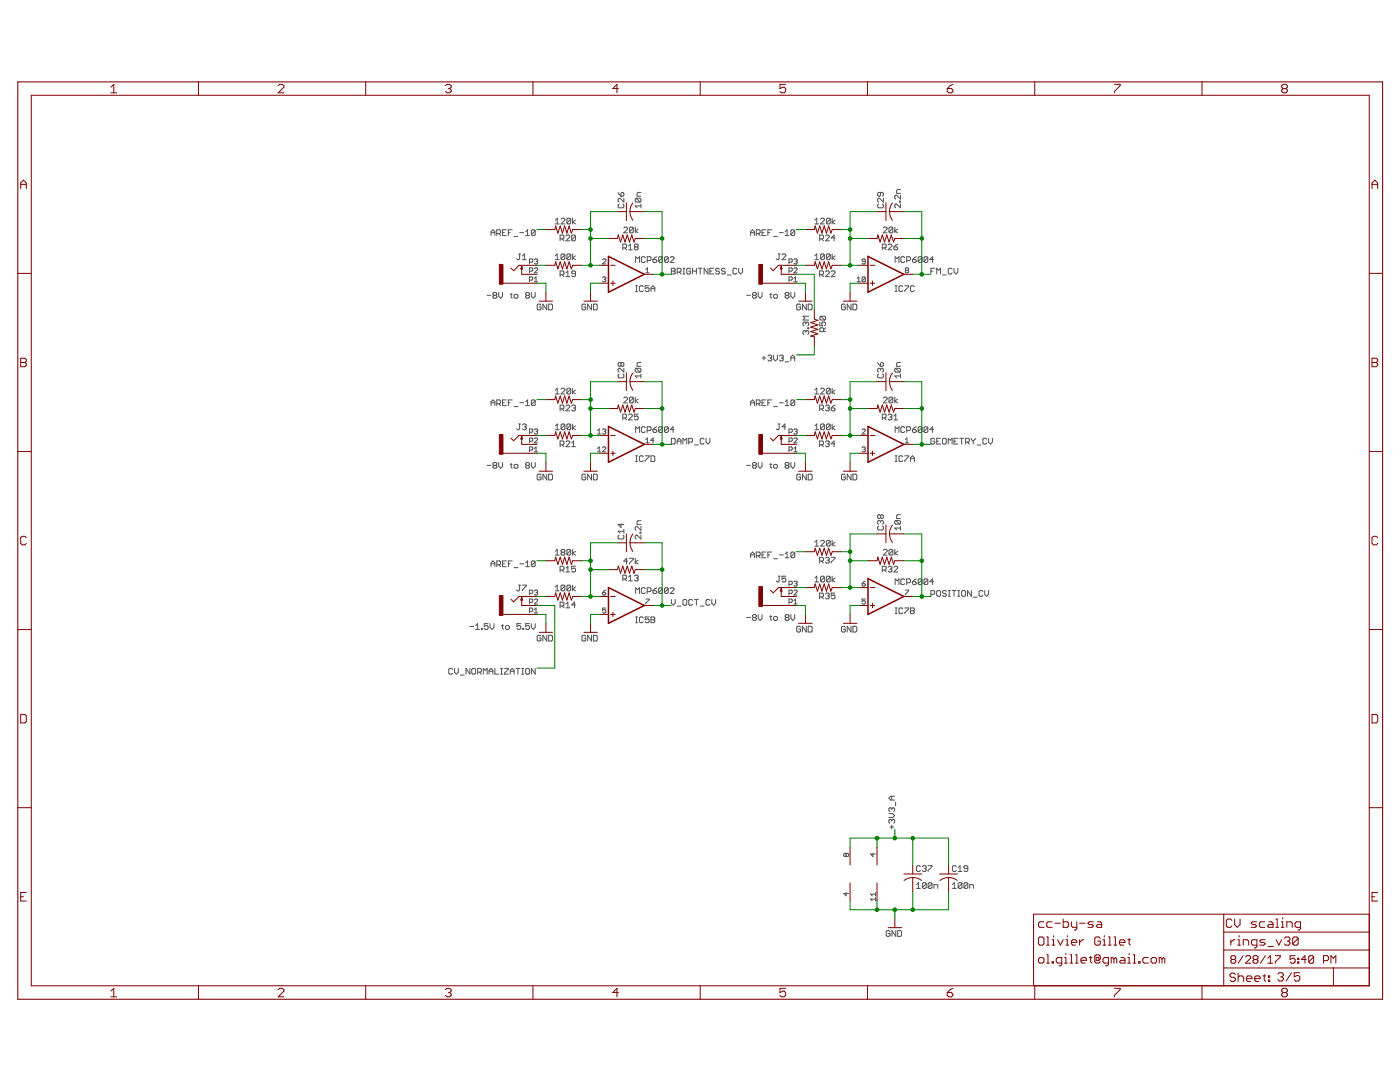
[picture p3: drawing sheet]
<svg xmlns="http://www.w3.org/2000/svg" width="279mm" height="216mm" viewBox="0 0 279 216" stroke-linecap="round" stroke-linejoin="round" font-family="sans-serif">
<g fill="none" stroke="#505050" stroke-width=".2">
<path d="M123.4 38.4l.5 .8M124.1 38.4l.4 .2v.4l-.2 .2h-.4v-.6zM124.5 39.6v.7l-.8-.7-.3 .2v.3l.1 .2M127 39.6h.7l.2 .2v.3l-.2 .2M127 39.6l-.2 .2v.3l.2 .2h.7M127 39.6l.7 .7M127.9 38.4h-.6l-.2 .2v.6h.8M175.7 38.4v.6l-.2 .2-.3-.2v-.4l.1-.2h.8l.2 .2v.4l-.2 .2M176.3 39.6v.7l-.8-.7-.3 .2v.3l.1 .2M179.7 39v.7l-.8-.7-.3 .2v.3l.2 .2M179.7 37.8h-.6l-.2 .2v.6h.8M97.2 58.9h.8"/>
<path d="M98 47v-.8l.4-.4 .4 .4v.8M98 46.4h.8M98.6 58.9h.4M98.6 58.9l-.2-.2 .2-.3h.4l.1 .1-.1 .4M98.6 58.9l-.2 .2 .2 .4h.4l.1-.2-.1-.4M99.1 46.6h.6l.2-.2v-.4l-.2-.2h-.6v1.2M99.5 58.4v.7l.4 .4 .4-.4v-.7M99.5 46.6l.4 .4M100.3 46.4h.4M101 45.8h-.7v1.2h.7M101.5 46.4h.3M101.8 58.7h.4"/>
<path d="M102 58.5v.8l.2 .2M102.2 45.8h-.7v1.2M102.6 58.9l.2-.2h.4l.2 .2v.4l-.2 .2h-.4l-.2-.2zM102.6 47.2h.8M103.5 50.7h.4M103.7 50.7v.9l-.2 .2-.4-.2M103.7 46.4h.8M104.3 51.8h.7M104.3 51.1l.3-.4v1.1M104.9 46.2l.4-.4v1.2M104.9 47h.8M105.1 58.9h.4"/>
<path d="M105.1 58.9l-.2-.2 .2-.3h.4l.2 .1-.2 .4M105.1 58.9l-.2 .2 .2 .4h.4l.2-.2-.2-.4M105.7 52.3h.5l.1-.1v-.4l-.1-.1h-.5v1M105.7 54.1h.5l.1-.1v-.4l-.1-.2h-.5v1M105.7 55.9h.5l.1-.2v-.3l-.1-.2h-.5v1M106 58.4v.7l.4 .4 .4-.4v-.7M106.6 51.8l.2-.1h.3l.2 .1-.2 .4M106.6 56.2h.7M106.6 53.6l.2-.2h.3l.2 .2v.2l-.7 .6h.7M106.6 55.6l.4-.4v1M106.8 46l-.2-.2h-.4l-.2 .2v.8M106.8 46v.8l-.2 .2h-.4l-.2-.2"/>
<path d="M106.8 46l-.8 .8M107 52.2h.1M107.1 52.2l.2 .1-.2 .4h-.3l-.2-.2M110.8 51.1l.4-.4v1.1M110.8 43.9l.4-.4v1.2M110.8 51.8h.8M110.8 44.7h.8M111.8 47.7h.6l.1-.2v-.4l-.1-.2h-.6v1.1M111.8 54.8h.6l.1-.2v-.3l-.1-.2h-.6v1.1M112 43.7l.2-.2h.3l.2 .2v.2l-.7 .8h.7M112.2 54.8l.3 .4M112.2 47.7l.3 .3"/>
<path d="M112.7 50.9v.7l-.2 .2h-.3l-.2-.2M112.7 50.9l-.2-.2h-.3l-.2 .2v.7M112.7 50.9l-.7 .7M112.9 47.1l.2-.2h.4l.2 .2v.2l-.8 .7h.8M112.9 54.4l.4-.3v1.1M112.9 55.2h.8M113.9 50.9v.7l-.2 .2h-.4l-.2-.2M113.9 50.9l-.2-.2h-.4l-.2 .2v.7M113.9 43.7l-.2-.2h-.4l-.2 .2v.8M113.9 43.7v.8l-.2 .2h-.4l-.2-.2M113.9 50.9l-.8 .7M113.9 43.7l-.8 .8"/>
<path d="M114.3 43.5v1.2M114.3 50.7v1.1M114.9 47.1v.8l-.2 .1h-.4l-.2-.1M114.9 47.1l-.2-.2h-.4l-.2 .2v.8M114.9 51.1l-.6 .3 .6 .4M114.9 43.9l-.6 .4 .6 .4M114.9 54.6h-.6l-.2-.2 .2-.3h.4l.2 .2v.7l-.2 .2h-.4l-.2-.2M114.9 47.1l-.8 .8M120.2 51.8l.2-.1h.3l.2 .1v.2l-.7 .7h.7M120.2 55.4l.2-.2h.3l.2 .2-.2 .3M120.6 55.7h.1M120.7 55.7l.2 .2-.2 .3-.5-.1"/>
<path d="M123.5 40.7l-.1 .2v.4l.1 .2h.8l.2-.2v-.4l-.2-.2M124.3 49.5h.6l.2-.2v-.4l-.2-.2h-.6v1.1M124.5 45.5l.2-.2h.4l.1 .2v.2l-.7 .8h.7M124.7 49.5l.4 .3M125.4 49.1l.4-.4v1.1M125.4 49.8h.8M126.4 45.5l-.8 .8M126.4 45.5v.8l-.2 .2h-.4l-.2-.2M126.4 45.5l-.2-.2h-.4l-.2 .2v.8M126.8 49.3l-.2 .2 .2 .3h.4l.2-.1-.2-.4M126.8 45.3v1.2M126.8 49.3l-.2-.2 .2-.4h.4l.2 .2-.2 .4"/>
<path d="M126.8 49.3h.4M126.9 52.4v-1.2l.3 .4 .4-.4v1.2M126.9 58.2h.3M126.9 57h.3M127 57v1.2M127.4 45.7l-.6 .4 .6 .4M127.9 41.1h-1.1l.3 .4M127.9 40.7v.8M128.4 57.2l-.2-.2h-.4l-.2 .2v.8l.2 .2h.4l.2-.2M128.8 51.4l-.2-.2h-.4l-.2 .2v.8l.2 .2h.4l.2-.2M128.9 54.4h.6M128.9 53.8l.3-.4v1"/>
<path d="M129.2 52h.5l.2-.2v-.4l-.2-.2h-.5v1.2M129.5 57h-.7v.6l.4-.2 .3 .2v.4l-.2 .2h-.3l-.2-.2M129.9 58.2v-.8l.4-.4 .4 .4v.8M129.9 57.6h.8M130.3 51.8h.6l.2 .4-.2 .2h-.4l-.2-.2zM131.1 51.2l-.8 .6M132.2 51.4l-.2-.2h-.4l-.2 .2v.8M132.2 51.4v.8l-.2 .2h-.4l-.2-.2M132.2 51.4l-.8 .8M133.4 51.4l-.2-.2h-.4l-.2 .2v.8M133.4 51.4v.8l-.2 .2h-.4l-.2-.2M133.4 51.4l-.8 .8"/>
<path d="M133.8 51.4l.1-.2h.4l.2 .2v.2l-.7 .8h.7M134 53.5h.6l.1 .2-.1 .4 .1 .4-.1 .2h-.6zM134 54.1h.6M135.1 54.3h.6l.2-.2v-.4l-.2-.2h-.6v1.2M135.5 54.3l.4 .4M136.3 53.5h.4M136.3 54.7h.4M136.5 53.5v1.2M137.8 53.7l-.2-.2h-.4l-.1 .2v.8l.1 .2h.4l.2-.2v-.4h-.4M138.2 54.1h.8M138.2 53.5v1.2M139 53.5v1.2"/>
<path d="M139.4 53.5h.7M139.7 53.5v1.2M141.3 53.5v1.2l-.8-1.2v1.2M141.7 54.1h.3M142.4 53.5h-.7v1.2h.7M143.6 53.7l-.2-.2h-.4l-.2 .2 .2 .4h.4l.2 .2-.2 .4h-.4l-.2-.2M144.7 53.7l-.2-.2h-.3l-.2 .4 .2 .2h.3l.2 .4-.2 .2h-.3l-.2-.2M145.1 54.9h.8M147 53.7l-.1-.2h-.4l-.2 .2v.8l.2 .2h.4l.1-.2M147.4 53.5v.8l.4 .4 .4-.4v-.8M149 58.9h.8M149.8 47v-.8l.4-.4 .4 .4v.8"/>
<path d="M149.8 46.4h.8M150.4 58.9h.3M150.4 58.9l-.2-.2 .2-.3h.3l.2 .1-.2 .4M150.4 58.9l-.2 .2 .2 .4h.3l.2-.2-.2-.4M150.9 46.6h.6l.2-.2v-.4l-.2-.2h-.6v1.2M151.3 58.4v.7l.4 .4 .4-.4v-.7M151.3 46.6l.4 .4M152.1 46.4h.4M152.8 45.8h-.7v1.2h.7M153.2 46.4h.4M153.6 58.7h.4M153.8 58.5v.8l.2 .2"/>
<path d="M154 45.8h-.8v1.2M154.4 58.9l.2-.2h.4l.2 .2v.4l-.2 .2h-.4l-.2-.2zM154.4 47.2h.8M155.3 50.7h.4M155.5 50.7v.9l-.2 .2-.4-.2M155.6 46.4h.7M156.1 50.9l.2-.2h.3l.2 .2v.2l-.7 .7h.7M156.7 46.2l.4-.4v1.2M156.7 47h.8M156.9 58.9h.4M156.9 58.9l-.2-.2 .2-.3h.4l.2 .1-.2 .4M156.9 58.9l-.2 .2 .2 .4h.4l.2-.2-.2-.4"/>
<path d="M157.5 52.3h.4l.2-.1v-.4l-.2-.1h-.4v1M157.5 54.1h.4l.2-.1v-.4l-.2-.2h-.4v1M157.5 55.9h.4l.2-.2v-.3l-.2-.2h-.4v1M157.8 58.4v.7l.4 .4 .4-.4v-.7M158.4 51.8l.2-.1h.3l.2 .1-.2 .4M158.4 56.2h.7M158.4 53.6l.2-.2h.3l.2 .2v.2l-.7 .6h.7M158.4 55.6l.4-.4v1M158.6 46l-.2-.2h-.4l-.2 .2v.8M158.6 46v.8l-.2 .2h-.4l-.2-.2M158.6 46l-.8 .8M158.8 52.2h.1"/>
<path d="M158.9 52.2l.2 .1-.2 .4h-.3l-.2-.2M162.6 51.8h.8M162.6 44.7h.8M162.6 51.1l.4-.4v1.1M162.6 43.9l.4-.4v1.2M163.6 54.8h.5l.2-.2v-.3l-.2-.2h-.5v1.1M163.6 47.7h.5l.2-.2v-.4l-.2-.2h-.5v1.1M163.8 43.7l.2-.2h.3l.2 .2v.2l-.7 .8h.7M164 54.8l.3 .4M164 47.7l.3 .3M164.5 50.9v.7l-.2 .2h-.3l-.2-.2M164.5 50.9l-.2-.2h-.3l-.2 .2v.7"/>
<path d="M164.5 50.9l-.7 .7M164.7 47.1l.2-.2h.4l.2 .2v.2l-.8 .7h.8M164.7 54.3l.2-.2h.4l.2 .2v.1l-.8 .8h.8M165.7 43.7l-.2-.2h-.4l-.2 .2v.8M165.7 50.9l-.2-.2h-.4l-.2 .2v.7M165.7 50.9v.7l-.2 .2h-.4l-.2-.2M165.7 43.7v.8l-.2 .2h-.4l-.2-.2M165.7 50.9l-.8 .7M165.7 43.7l-.8 .8M165.9 54.3l.2-.2h.4l.1 .2v.1l-.7 .8h.7M166.1 43.5v1.2M166.1 50.7v1.1"/>
<path d="M166.6 47.5h-.7l.6-.6v1.1M166.6 51.1l-.5 .3 .5 .4M166.6 43.9l-.5 .4 .5 .4M171 55.6l.4-.4v1M171 56.2h.7M172.7 52.2h-.5l-.2-.2 .2-.3h.3l.2 .1v.7l-.2 .2h-.3l-.2-.2M172.7 55.4v.7l-.2 .1-.5-.1M172.7 55.4l-.2-.2h-.3l-.2 .2v.7M172.7 55.4l-.7 .7M175.3 40.7l-.1 .2v.4l.1 .2h.8l.2-.2v-.4l-.2-.2M176.1 49.5h.6l.1-.2v-.4l-.1-.2h-.6v1.1M176.3 45.5l.2-.2h.3l.2 .2v.2l-.7 .8h.7"/>
<path d="M176.5 49.5l.3 .3M177.2 48.9l.2-.2h.4l.2 .2v.2l-.8 .7h.8M178.2 45.5v.8l-.2 .2h-.4l-.2-.2M178.2 45.5l-.2-.2h-.4l-.2 .2v.8M178.2 45.5l-.8 .8M178.4 49.3h.6l.2 .4-.2 .1h-.4l-.2-.1zM178.6 45.3v1.2M178.6 52.4v-1.2l.4 .4 .4-.4v1.2M178.6 58.2h.4M178.6 57h.4M178.8 57v1.2M179.2 45.7l-.6 .4 .6 .4"/>
<path d="M179.2 48.7l-.8 .6M179.5 40.1h.2v.2h-.2zM179.7 40.7v.8l-.8-.8-.3 .2v.4l.2 .2M180.2 57.2l-.2-.2h-.4l-.2 .2v.8l.2 .2h.4l.2-.2M180.6 51.4l-.2-.2h-.4l-.2 .2v.8l.2 .2h.4l.2-.2M180.6 57h.7v.2l-.7 .8v.2M180.8 54l-.1-.2 .1-.4h.4l.1 .2-.1 .4M180.8 54l-.1 .1 .1 .3h.4l.1-.1-.1-.3M180.8 54h.4M181 52h.5l.2-.2v-.4l-.2-.2h-.5v1.2M182.1 51.8h.6l.2 .4-.2 .2h-.4l-.2-.2zM182.5 57.2l-.2-.2h-.4l-.2 .2v.8l.2 .2h.4l.2-.2"/>
<path d="M182.9 51.2l-.8 .6M184 51.4l-.2-.2h-.4l-.2 .2v.8M184 51.4v.8l-.2 .2h-.4l-.2-.2M184 51.4l-.8 .8M185.2 51.4l-.2-.2h-.4l-.2 .2v.8M185.2 51.4v.8l-.2 .2h-.4l-.2-.2M185.2 51.4l-.8 .8M185.8 54.1h.4M186.3 51.8h-.8l.6-.6v1.2M186.5 53.5h-.7v1.2M186.9 54.7v-1.2l.4 .4 .4-.4v1.2M188.1 54.9h.7"/>
<path d="M190 53.7l-.2-.2h-.4l-.1 .2v.8l.1 .2h.4l.2-.2M190.4 53.5v.8l.4 .4 .4-.4v-.8M101 79.8h-.7v1.1h.7M102.2 79.8h-.7v1.1M106.8 80l-.2-.2h-.4l-.2 .2v.8M106.8 80v.8l-.2 .1h-.4l-.2-.1M106.8 80l-.8 .8M108 60.9l-.2-.2h-.4l-.2 .2v.7l.2 .2h.4l.2-.2v-.3h-.4M109.1 60.7v1.1l-.7-1.1v1.1M109.5 60.7h.6l.2 .2v.7l-.2 .2h-.6zM110.8 77.9l.4-.4v1.1M110.8 78.6h.8"/>
<path d="M112 77.7l.2-.2h.3l.2 .2v.2l-.7 .7h.7M113.9 77.7l-.2-.2h-.4l-.2 .2v.7M113.9 77.7v.7l-.2 .2h-.4l-.2-.2M113.9 77.7l-.8 .7M114.3 77.5v1.1M114.9 77.9l-.6 .3 .6 .4M116.9 60.9l-.2-.2h-.4l-.2 .2v.7l.2 .2h.4l.2-.2v-.3h-.4M118 60.7v1.1l-.7-1.1v1.1M118.4 60.7h.6l.2 .2v.7l-.2 .2h-.6zM123.5 74.6l-.1 .2v.4l.1 .2h.8l.2-.2v-.4l-.2-.2M123.9 72.5l-.2-.2-.3 .2v.4l.1 .2 .4-.2M123.9 72.5l.2-.2 .4 .2v.4l-.2 .2-.4-.2"/>
<path d="M123.9 72.5v.4M124.5 79.4l.2-.2h.4l.1 .2v.2l-.7 .8h.7M124.5 73.5v.8l-.8-.8h-.2l-.1 .2v.4l.1 .2M126.4 79.4l-.2-.2h-.4l-.2 .2v.8M126.4 79.4v.8l-.2 .2h-.4l-.2-.2M126.4 79.4l-.8 .8M126.8 79.2v1.2M127 73.5l-.2 .2v.4l.2 .2h.7M127 73.5h.7l.2 .2v.4l-.2 .2M127 73.5l.7 .8M127.4 79.6l-.6 .4 .6 .4M127.9 74.6v.8"/>
<path d="M127.9 72.3h-.6l-.2 .2v.6h.8M127.9 75h-1.1l.3 .4M152.1 71.4h.7M152.5 71.1v.7M152.8 79.8h-.7v1.1h.7M153.2 71.1l.2-.2h.4l.2 .2-.2 .3M153.6 71.4h.2M153.8 71.4l.2 .2-.2 .4h-.4l-.2-.2M154 79.8h-.8v1.1M154.4 70.9v.7l.4 .4 .4-.4v-.7M155.6 71.1l.1-.2h.4l.2 .2-.2 .3M155.9 71.4h.2"/>
<path d="M156.1 71.4l.2 .2-.2 .4h-.4l-.1-.2M156.7 72.2h.8M157.8 72v-.8l.4-.3 .4 .3v.8M157.8 71.4h.8M158.6 80l-.2-.2h-.4l-.2 .2v.8M158.6 80v.8l-.2 .1h-.4l-.2-.1M158.6 80l-.8 .8M159.8 60.9l-.2-.2h-.4l-.2 .2v.7l.2 .2h.4l.2-.2v-.3h-.4M160.8 64.5l-.2-.2-.3 .2v.3l.1 .2M160.8 64.5l.2-.2 .4 .2v.3l-.2 .2M160.8 66.2l.2-.2 .4 .2v.3l-.2 .2M160.8 66.2l-.2-.2-.3 .2v.3l.1 .2"/>
<path d="M160.8 64.5v.1M160.8 66.2v.2M160.9 60.7v1.1l-.8-1.1v1.1M161.2 65.4h.2v.2h-.2zM161.3 60.7h.6l.2 .2v.7l-.2 .2h-.6zM161.4 63.1h-1.1l.3 .4-.3 .4h1.1M162.6 77.9l.4-.4v1.1M162.6 78.6h.8M163.6 64.3v.7h.6l-.2-.4 .2-.3h.4l.2 .2v.3l-.2 .2M163.8 77.7l.2-.2h.3l.2 .2v.2l-.7 .7h.7M163.8 63.1l-.2 .2v.4l.2 .2h.8M163.8 63.1h.8l.2 .2v.4l-.2 .2"/>
<path d="M163.8 63.1l.8 .8M164.4 66.2v-.6l-.2-.2h-.4l-.2 .2v.6h1.2M164.8 65.4l-.4 .4M165.7 77.7l-.2-.2h-.4l-.2 .2v.7M165.7 77.7v.7l-.2 .2h-.4l-.2-.2M165.7 77.7l-.8 .7M166.1 77.5v1.1M166.6 77.9l-.5 .3 .5 .4M168.7 60.9l-.2-.2h-.4l-.2 .2v.7l.2 .2h.4l.2-.2v-.3h-.4M169.8 60.7v1.1l-.7-1.1v1.1M170.2 60.7h.6l.2 .2v.7l-.2 .2h-.6zM175.2 72.3l.5 .8"/>
<path d="M175.3 74.6l-.1 .2v.4l.1 .2h.8l.2-.2v-.4l-.2-.2M175.7 72.5l.2-.2 .4 .2v.4l-.2 .2h-.4zM175.7 73.7l-.2-.2-.3 .2v.4l.1 .2M175.7 73.7l.2-.2 .4 .2v.4l-.2 .2M175.7 73.7v.2M176.3 79.4l.2-.2h.3l.2 .2v.2l-.7 .8h.7M178.2 79.4l-.2-.2h-.4l-.2 .2v.8M178.2 79.4v.8l-.2 .2h-.4l-.2-.2M178.2 79.4l-.8 .8M178.6 79.2v1.2M178.8 73.5l-.2 .2v.4l.2 .2h.7M178.8 73.5h.7l.2 .2v.4l-.2 .2"/>
<path d="M178.8 73.5l.7 .8M179.2 79.6l-.6 .4 .6 .4M179.7 74.6v.8M179.7 72.3h-.6l-.2 .2v.6h.8M179.7 75h-1.1l.3 .4M97.2 92.9h.8M98 80.4h.8M98 80.9v-.7l.4-.4 .4 .4v.7M98.6 92.9l-.2-.2 .2-.4h.4l.1 .2-.1 .4M98.6 92.9l-.2 .1 .2 .4h.4l.1-.2-.1-.3M98.6 92.9h.4M99.1 80.6h.6l.2-.2v-.4l-.2-.2h-.6v1.1"/>
<path d="M99.5 92.3v.7l.4 .4 .4-.4v-.7M99.5 80.6l.4 .3M100.3 80.4h.4M101.5 80.4h.3M101.8 92.7h.4M102 92.5v.7l.2 .2M102.6 92.9l.2-.2h.4l.2 .2v.3l-.2 .2h-.4l-.2-.2zM102.6 81.1h.8M103.5 84.6h.4M103.7 84.6v1l-.2 .1-.4-.1M103.7 80.4h.8M104.3 84.8l.2-.2h.3l.2 .2-.2 .4"/>
<path d="M104.6 85.2h.2M104.8 85.2l.2 .2-.2 .3h-.3l-.2-.1M104.9 80.9h.8M104.9 80.2l.4-.4v1.1M105.1 92.9l-.2-.2 .2-.4h.4l.2 .2-.2 .4M105.1 92.9l-.2 .1 .2 .4h.4l.2-.2-.2-.3M105.1 92.9h.4M105.7 86.3h.5l.1-.2v-.3l-.1-.2h-.5v1M105.7 88.1h.5l.1-.2v-.4l-.1-.1h-.5v1M105.7 89.8h.5l.1-.1v-.4l-.1-.1h-.5v.9M106 92.3v.7l.4 .4 .4-.4v-.7M106.6 85.8l.2-.2h.3l.2 .2-.2 .3"/>
<path d="M106.6 90.1h.7M106.6 87.5l.2-.1 .5 .1v.2l-.7 .7h.7M106.6 89.5l.4-.3v.9M107 86.1h.1M107.1 86.1l.2 .2-.2 .3h-.3l-.2-.2M108 94.8l-.2-.2h-.4l-.2 .2v.8l.2 .2h.4l.2-.2v-.4h-.4M109.1 94.6v1.2l-.7-1.2v1.2M109.5 94.6h.6l.2 .2v.8l-.2 .2h-.6zM110.8 85l.4-.4v1.1M110.8 85.7h.8M111.8 88.8h.6l.1-.2v-.4l-.1-.2h-.6v1.1M111.8 81.6h.6l.1-.2v-.4l-.1-.2h-.6v1.2"/>
<path d="M112.2 88.8l.3 .3M112.2 81.6l.3 .4M112.7 84.8l-.2-.2h-.3l-.2 .2v.8M112.7 84.8v.8l-.2 .1h-.3l-.2-.1M112.7 84.8l-.7 .8M112.9 81l.2-.2h.4l.2 .2v.2l-.8 .8h.8M112.9 88.2l.2-.2h.4l.2 .2v.2l-.8 .7h.8M113.9 84.8l-.2-.2h-.4l-.2 .2v.8M113.9 84.8v.8l-.2 .1h-.4l-.2-.1M113.9 84.8l-.8 .8M114.1 81l.2-.2h.4l.2 .2-.2 .4M114.1 89.1h.8"/>
<path d="M114.1 88.4l.4-.4v1.1M114.3 84.6v1.1M114.5 81.4h.2M114.7 81.4l.2 .2-.2 .4h-.4l-.2-.2M114.9 85l-.6 .4 .6 .3M116.9 94.8l-.2-.2h-.4l-.2 .2v.8l.2 .2h.4l.2-.2v-.4h-.4M118 94.6v1.2l-.7-1.2v1.2M118.4 94.6h.6l.2 .2v.8l-.2 .2h-.6zM119.3 86.6h.6M119.3 90.1h.6M119.3 85.9l.3-.3v1M119.3 89.5l.3-.3v.9"/>
<path d="M120.2 85.8l.2-.2h.3l.2 .2-.2 .3M120.2 89.3l.2-.1h.3l.2 .1-.7 .8h.7M120.6 86.1h.1M120.7 86.1l.2 .2-.2 .3h-.3l-.2-.2M124.3 83.4h.6l.2-.2v-.4l-.2-.2h-.6v1.2M124.7 83.4l.4 .4M125.4 82.8l.2-.2h.4l.2 .2v.2l-.8 .8h.8M126.9 86.3v-1.1l.3 .3 .4-.3v1.1M126.9 92.1h.3M126.9 91h.3M127 91v1.1M127.4 82.6h-.8v.6l.6-.2 .2 .2v.4l-.2 .2h-.4l-.2-.2"/>
<path d="M128.4 91.1l-.2-.1h-.4l-.2 .1v.8l.2 .2h.4l.2-.2M128.8 85.3l-.2-.1h-.4l-.2 .1v.8l.2 .2h.4l.2-.2M128.8 91h.7v.1l-.7 .8v.2M128.9 88.4h.6M128.9 87.7l.3-.3v1M129.2 85.9h.5l.2-.2v-.4l-.2-.1h-.5v1.1M129.9 91h.6l.2 .1v.8l-.2 .2h-.6zM130.3 85.7h.6l.2 .4-.2 .2h-.4l-.2-.2zM130.5 87.9h-.6l.4-.5v1M131.1 85.2l-.8 .5M132.2 85.3l-.2-.1h-.4l-.2 .1v.8M132.2 85.3v.8l-.2 .2h-.4l-.2-.2"/>
<path d="M132.2 85.3l-.8 .8M133.4 85.3l-.2-.1h-.4l-.2 .1v.8M133.4 85.3v.8l-.2 .2h-.4l-.2-.2M133.4 85.3l-.8 .8M134 87.5h.6l.1 .2v.7l-.1 .2h-.6zM134.5 85.7h-.7l.5-.5v1.1M135.1 88.6v-.8l.4-.3 .4 .3v.8M135.1 88h.8M136.3 88.6v-1.1l.4 .3 .4-.3v1.1M137.5 88.2h.5l.2-.2v-.3l-.2-.2h-.5v1.1M138.6 88.8h.8M140.5 87.7l-.2-.2h-.4l-.2 .2v.7l.2 .2h.4l.2-.2"/>
<path d="M140.9 87.5v.7l.4 .4 .4-.4v-.7M149 92.9h.8M149.8 80.4h.8M149.8 80.9v-.7l.4-.4 .4 .4v.7M150.4 92.9l-.2-.2 .2-.4h.3l.2 .2-.2 .4M150.4 92.9l-.2 .1 .2 .4h.3l.2-.2-.2-.3M150.4 92.9h.3M150.9 80.6h.6l.2-.2v-.4l-.2-.2h-.6v1.1M151.3 92.3v.7l.4 .4 .4-.4v-.7M151.3 80.6l.4 .3M152.1 80.4h.4M153.2 80.4h.4"/>
<path d="M153.6 92.7h.4M153.8 92.5v.7l.2 .2M154.4 81.1h.8M154.6 92.7h.4l.2 .2v.3l-.2 .2h-.4l-.2-.2v-.3zM155.3 84.6h.4M155.5 84.6v1l-.2 .1-.4-.1M155.6 80.4h.7M156.7 80.9h.8M156.7 80.2l.4-.4v1.1M156.8 85.2h-.7l.5-.6v1.1M156.9 92.9l-.2-.2 .2-.4h.4l.2 .2-.2 .4M156.9 92.9l-.2 .1 .2 .4h.4l.2-.2-.2-.3"/>
<path d="M156.9 92.9h.4M157.5 86.3h.4l.2-.2v-.3l-.2-.2h-.4v1M157.5 88.1h.4l.2-.2v-.4l-.2-.1h-.4v1M157.5 89.8h.4l.2-.1v-.4l-.2-.1h-.4v.9M157.8 92.3v.7l.4 .4 .4-.4v-.7M158.4 85.8l.2-.2h.3l.2 .2-.2 .3M158.4 90.1h.7M158.4 87.5l.2-.1 .5 .1v.2l-.7 .7h.7M158.4 89.5l.4-.3v.9M158.8 86.1h.1M158.9 86.1l.2 .2-.2 .3h-.3l-.2-.2M159.8 94.8l-.2-.2h-.4l-.2 .2v.8l.2 .2h.4l.2-.2v-.4h-.4"/>
<path d="M160.9 94.6v1.2l-.8-1.2v1.2M161.3 94.6h.6l.2 .2v.8l-.2 .2h-.6zM162.6 85l.4-.4v1.1M162.6 85.7h.8M163.6 88.8h.5l.2-.2v-.4l-.2-.2h-.5v1.1M163.6 81.6h.5l.2-.2v-.4l-.2-.2h-.5v1.2M164 88.8l.3 .3M164 81.6l.3 .4M164.5 84.8v.8l-.2 .1h-.3l-.2-.1M164.5 84.8l-.2-.2h-.3l-.2 .2v.8M164.5 84.8l-.7 .8M164.7 81l.2-.2h.4l.2 .2-.2 .4"/>
<path d="M164.7 88.2l.2-.2h.4l.2 .2-.2 .4M165.1 81.4h.2M165.1 88.6h.2M165.3 81.4l.2 .2-.2 .4h-.4l-.2-.2M165.3 88.6l.2 .2-.2 .3h-.4l-.2-.2M165.7 84.8l-.2-.2h-.4l-.2 .2v.8M165.7 84.8v.8l-.2 .1h-.4l-.2-.1M165.7 84.8l-.8 .8M165.9 81.4h.6l.1 .4-.1 .2h-.4l-.2-.2zM166.1 84.6v1.1M166.6 85l-.5 .4 .5 .3M166.6 88.6h-.7l.6-.6v1.1"/>
<path d="M166.6 80.8l-.7 .6M168.7 94.8l-.2-.2h-.4l-.2 .2v.8l.2 .2h.4l.2-.2v-.4h-.4M169.8 94.6v1.2l-.7-1.2v1.2M170.2 94.6h.6l.2 .2v.8l-.2 .2h-.6zM172 85.8l.2-.2h.3l.2 .2v.1l-.7 .7h.7M172 89.3l.2-.1h.3l.2 .1-.2 .4M172.4 89.7h.1M172.5 89.7l.2 .1-.2 .3-.5-.1M176.1 83.4h.6l.1-.2v-.4l-.1-.2h-.6v1.2M176.5 83.4l.3 .4M177.2 82.8l.2-.2h.4l.2 .2-.2 .4M177.6 83.2h.2"/>
<path d="M177.8 83.2l.2 .2-.2 .4h-.4l-.2-.2M178.4 83l.4-.4v1.2M178.4 83.8h.8M178.6 86.3v-1.1l.4 .3 .4-.3v1.1M178.6 92.1h.4M178.6 91h.4M178.8 91v1.1M180.2 91.1l-.2-.1h-.4l-.2 .1v.8l.2 .2h.4l.2-.2M180.6 85.3l-.2-.1h-.4l-.2 .1v.8l.2 .2h.4l.2-.2M180.6 91h.7v.1l-.7 .8v.2M180.7 87.7l.3-.3v1M180.7 88.4h.6"/>
<path d="M181 85.9h.5l.2-.2v-.4l-.2-.1h-.5v1.1M181.7 92.1v-.8l.4-.3 .4 .3v.8M181.7 91.5h.8M182.1 85.7h.6l.2 .4-.2 .2h-.4l-.2-.2zM182.9 85.2l-.8 .5M184 85.3l-.2-.1h-.4l-.2 .1v.8M184 85.3v.8l-.2 .2h-.4l-.2-.2M184 85.3l-.8 .8M185.2 85.3l-.2-.1h-.4l-.2 .1v.8M185.2 85.3v.8l-.2 .2h-.4l-.2-.2M185.2 85.3l-.8 .8M186.3 85.7h-.8l.6-.5v1.1"/>
<path d="M186.5 87.7l-.1-.2h-.4l-.2 .2v.7l.2 .2h.4l.1-.2v-.4h-.3M186.9 88h.4M187.7 87.5h-.8v1.1h.8M188.3 87.5h.4l.1 .2v.7l-.1 .2h-.4l-.2-.2v-.7zM189.3 88.6v-1.1l.3 .3 .4-.3v1.1M190.4 88h.4M191.2 87.5h-.8v1.1h.8M191.5 87.5h.8M191.9 87.5v1.1M192.7 88.2h.6l.2-.2v-.3l-.2-.2h-.6v1.1M193.1 88.2l.4 .4M193.8 87.5v.2l.4 .3"/>
<path d="M194.2 88v.6M194.6 87.5v.2l-.4 .3M195 88.8h.8M196.9 87.7l-.2-.2h-.4l-.1 .2v.7l.1 .2h.4l.2-.2M197.3 87.5v.7l.4 .4 .4-.4v-.7M98 113.1v-.8l.4-.4 .4 .4v.8M98 112.5h.8M99.1 112.7h.6l.2-.2v-.4l-.2-.2h-.6v1.2M99.5 112.7l.4 .4M100.3 112.5h.4M101 111.9h-.7v1.2h.7M101.5 112.5h.3"/>
<path d="M102.2 111.9h-.7v1.2M102.6 113.3h.8M103.5 116.8h.4M103.7 116.8v.9l-.2 .2-.4-.2M103.7 112.5h.8M104.3 116.8h.7v.1l-.7 .8v.2M104.9 112.3l.4-.4v1.2M104.9 113.1h.8M105.7 118.4h.5l.1-.2v-.3l-.1-.1h-.5v.9M106.6 119.7l.2-.2h.3l.2 .2v.2l-.7 .6h.7M106.6 117.9l.2-.1h.3l.2 .1-.2 .3M106.8 112.1l-.2-.2h-.4l-.2 .2v.8"/>
<path d="M106.8 112.1v.8l-.2 .2h-.4l-.2-.2M106.8 112.1l-.8 .8M107 118.2h.1M107.1 118.2l.2 .2-.2 .3-.5-.1M110.8 110l.4-.4v1.2M110.8 117.1l.4-.3v1.1M110.8 117.9h.8M110.8 110.8h.8M111.8 113.7h.6l.1-.1v-.4l-.1-.2h-.6v1.1M112.2 110.2l-.2-.2 .2-.4h.3l.2 .2-.2 .4M112.2 110.2l-.2 .2 .2 .4h.3l.2-.2-.2-.4M112.2 110.2h.3"/>
<path d="M112.2 113.7l.3 .4M112.7 116.9l-.2-.1h-.3l-.2 .1v.8M112.7 116.9v.8l-.2 .2h-.3l-.2-.2M112.7 116.9l-.7 .8M112.9 113.4l.4-.4v1.1M112.9 114.1h.8M113.9 109.8l-.2-.2h-.4l-.2 .2v.8M113.9 116.9l-.2-.1h-.4l-.2 .1v.8M113.9 109.8v.8l-.2 .2h-.4l-.2-.2M113.9 116.9v.8l-.2 .2h-.4l-.2-.2M113.9 109.8l-.8 .8M113.9 116.9l-.8 .8"/>
<path d="M114.3 109.6v1.2M114.3 116.8v1.1M114.9 113h-.8v.6l.4-.2 .4 .2v.3l-.2 .2h-.4l-.2-.2M114.9 117.1l-.6 .4 .6 .4M114.9 110l-.6 .4 .6 .4M120.2 118.2h.5l.2 .4-.5 .1-.2-.1zM120.9 117.8l-.7 .4M123.5 106.8l-.1 .2v.4l.1 .1h.8l.2-.1v-.4l-.2-.2M123.9 104.5v.7l-.5-.5h1.1M124.3 115.5h.6l.2-.2v-.3l-.2-.2h-.6v1.1M124.5 105.6v.8M124.5 106h-1.1l.3 .4"/>
<path d="M124.7 115.5l.4 .4M125.2 112h-.7l.6-.6v1.1M125.4 115.1l.4-.3v1.1M125.4 115.9h.8M125.6 111.4h.8v.2l-.8 .8v.1M126.6 115l.2-.2h.4l.2 .2-.2 .3M126.8 111.4v1.1M126.9 118.4v-1.1l.3 .4 .4-.4v1.1M127 115.3h.2M127.2 115.3l.2 .2-.2 .4h-.4l-.2-.2M127.4 111.8l-.6 .4 .6 .3M127.7 106.2h.2v.2h-.2z"/>
<path d="M127.9 105.1v.7l-.8-.7-.3 .1v.4l.2 .2M127.9 103.9h-.6l-.2 .2v.6h.8M127.9 106.8v.7l-.8-.7-.3 .2v.4l.2 .1M128.8 117.5l-.2-.2h-.4l-.2 .2v.7l.2 .2h.4l.2-.2M128.9 119.5h.6l-.6 1M129.2 118h.5l.2-.1v-.4l-.2-.2h-.5v1.1M130.3 117.9h.6l.2 .3-.2 .2h-.4l-.2-.2zM131.1 117.3l-.8 .6M132.2 117.5l-.2-.2h-.4l-.2 .2v.7M132.2 117.5v.7l-.2 .2h-.4l-.2-.2M132.2 117.5l-.8 .7M133.4 117.5l-.2-.2h-.4l-.2 .2v.7"/>
<path d="M133.4 117.5v.7l-.2 .2h-.4l-.2-.2M133.4 117.5l-.8 .7M133.8 117.5l.1-.2h.4l.2 .2v.2l-.7 .7h.7M134 119.6v.8l.4 .4 .3-.4v-.8M136.3 119.8l.2-.2h.4l.2 .2v.8l-.2 .2h-.4l-.2-.2zM138.2 119.8l-.2-.2h-.4l-.1 .2v.8l.1 .2h.4l.2-.2M138.6 119.6h.8M139 119.6v1.2M141.7 119.8l-.2-.2h-.4l-.2 .2v.8l.2 .2h.4l.2-.2M142 119.6v.8l.4 .4 .4-.4v-.8M149.8 111.3v-.8l.4-.3 .4 .3v.8M149.8 110.7h.8"/>
<path d="M150.9 110.9h.6l.2-.2v-.4l-.2-.1h-.6v1.1M151.3 110.9l.4 .4M152.1 110.7h.4M152.8 110.2h-.7v1.1h.7M153.2 110.7h.4M154 110.2h-.8v1.1M154.4 111.5h.8M155.3 115h.4M155.5 115v.9l-.2 .2-.4-.2M155.6 110.7h.7M156.7 110.5l.4-.3v1.1M156.7 111.3h.8"/>
<path d="M156.8 115h-.7v.5l.3-.1 .4 .1v.4l-.2 .2h-.3l-.2-.2M157.5 118.4h.4l.2-.2v-.3l-.2-.1h-.4v.9M157.5 116.6h.4l.2-.1v-.4l-.2-.1h-.4v.9M158.4 117.9l.2-.1h.3l.2 .1-.7 .8h.7M158.4 119.9l.4-.4v1M158.4 116.1l.5-.1 .2 .1-.2 .4M158.6 110.3l-.2-.1h-.4l-.2 .1v.8M158.6 110.3v.8l-.2 .2h-.4l-.2-.2M158.6 110.3l-.8 .8M158.8 116.5h.1M158.9 116.5l.2 .1-.2 .3h-.3l-.2-.1M162.6 116.1h.8"/>
<path d="M162.6 108.2l.4-.4v1.2M162.6 115.4l.4-.4v1.1M162.6 109h.8M163.6 112h.5l.2-.2v-.4l-.2-.2h-.5v1.2M163.6 119.1h.5l.2-.2v-.4l-.2-.2h-.5v1.2M163.8 108l.2-.2h.3l.2 .2v.2l-.7 .8h.7M164 119.1l.3 .4M164 112l.3 .4M164.5 115.2v.7l-.2 .2h-.3l-.2-.2M164.5 115.2l-.2-.2h-.3l-.2 .2v.7M164.5 115.2l-.7 .7M164.7 118.5l.2-.2h.4l.2 .2-.2 .4"/>
<path d="M164.7 111.4l.2-.2h.4l.2 .2-.2 .4M165.1 118.9h.2M165.1 111.8h.2M165.3 118.9l.2 .2-.2 .4h-.4l-.2-.2M165.3 111.8l.2 .2-.2 .4h-.4l-.2-.2M165.7 115.2v.7l-.2 .2h-.4l-.2-.2M165.7 108l-.2-.2h-.4l-.2 .2v.8M165.7 115.2l-.2-.2h-.4l-.2 .2v.7M165.7 108v.8l-.2 .2h-.4l-.2-.2M165.7 115.2l-.8 .7M165.7 108l-.8 .8M165.9 111.2h.7v.2l-.7 .8v.2"/>
<path d="M166.1 107.8v1.2M166.1 115v1.1M166.6 118.3h-.7v.6l.4-.2 .3 .2v.4l-.1 .2h-.4l-.2-.2M166.6 115.4l-.5 .3 .5 .4M166.6 108.2l-.5 .4 .5 .4M172 116.5h.5l.2 .3-.2 .1h-.3l-.2-.1zM172.7 119.5h-.7v.5l.4-.1 .3 .1v.4l-.2 .1h-.3l-.2-.1M172.7 116l-.7 .5M175.3 105l-.1 .2v.4l.1 .1h.8l.2-.1v-.4l-.2-.2M175.7 102.9l.2-.2 .4 .2v.4l-.2 .2-.4-.2M175.7 104l-.2-.2-.3 .2v.4l.1 .2M175.7 104l.2-.2 .4 .2v.4l-.2 .2"/>
<path d="M175.7 102.9l-.2-.2-.3 .2v.4l.1 .2 .4-.2M175.7 102.9v.4M175.7 104v.2M176.1 113.7h.6l.1-.1v-.4l-.1-.2h-.6v1.1M176.3 109.8l.2-.2h.3l.2 .2v.2l-.7 .8h.7M176.5 113.7l.3 .4M177.2 113.2l.2-.2h.4l.2 .2-.2 .4M177.6 113.6h.2M177.8 113.6l.2 .1-.2 .4h-.4l-.2-.2M178.2 109.8l-.2-.2h-.4l-.2 .2v.8M178.2 109.8v.8l-.2 .2h-.4l-.2-.2M178.2 109.8l-.8 .8"/>
<path d="M178.4 113.2l.2-.2h.4l.2 .2v.2l-.8 .7h.8M178.6 109.6v1.2M178.6 116.6v-1.1l.4 .4 .4-.4v1.1M178.8 103.8l-.2 .2v.4l.2 .2h.7M178.8 103.8h.7l.2 .2v.4l-.2 .2M178.8 103.8l.7 .8M179.2 110l-.6 .4 .6 .4M179.7 105v.7M179.7 102.7h-.6l-.2 .2v.6h.8M179.7 105.4h-1.1l.3 .3M180.6 115.7l-.2-.2h-.4l-.2 .2v.8l.2 .1h.4l.2-.1M180.7 117.8h.6l-.6 .9"/>
<path d="M181 116.3h.5l.2-.2v-.4l-.2-.2h-.5v1.1M182.1 116.1h.6l.2 .4-.2 .1h-.4l-.2-.1zM182.9 115.5l-.8 .6M184 115.7l-.2-.2h-.4l-.2 .2v.8M184 115.7v.8l-.2 .1h-.4l-.2-.1M184 115.7l-.8 .8M185.2 115.7l-.2-.2h-.4l-.2 .2v.8M185.2 115.7v.8l-.2 .1h-.4l-.2-.1M185.2 115.7l-.8 .8M185.8 118.6h.6l.1-.2v-.4l-.1-.2h-.6v1.2M186.3 116.1h-.8l.6-.6v1.1M187.1 117.8h.4l.2 .2v.8l-.2 .2h-.4l-.2-.2v-.8z"/>
<path d="M188.8 118l-.1-.2h-.4l-.2 .2 .2 .4h.4l.1 .2-.1 .4h-.4l-.2-.2M189.3 117.8h.3M189.3 119h.3M189.4 117.8v1.2M190 117.8h.8M190.4 117.8v1.2M191.2 117.8h.3M191.2 119h.3M191.3 117.8v1.2M191.9 118l.2-.2h.4l.2 .2v.8l-.2 .2h-.4l-.2-.2zM193.8 117.8v1.2l-.7-1.2v1.2M194.2 119.2h.8"/>
<path d="M196.2 118l-.2-.2h-.4l-.2 .2v.8l.2 .2h.4l.2-.2M196.5 117.8v.8l.4 .4 .4-.4v-.8M90.3 133.6l-.2-.2h-.4l-.1 .2v.7l.1 .2h.4l.2-.2M90.7 133.4v.7l.4 .4 .4-.4v-.7M91.8 134.7h.8M93.8 125h.7M93.8 133.4v1.1l-.8-1.1v1.1M94.1 133.6l.2-.2h.4l.2 .2v.7l-.2 .2h-.4l-.2-.2zM94.9 124.8l.4-.4v1.2M94.9 125.6h.8M95.3 134.1h.6l.2-.2v-.3l-.2-.2h-.6v1.1M95.7 134.1l.4 .4"/>
<path d="M96.1 125.4h.2v.2h-.2zM96.5 134.5v-1.1l.3 .4 .4-.4v1.1M97.4 124.4h-.8v.6l.4-.2 .4 .2v.4l-.2 .2h-.4l-.2-.2M97.6 134.5v-.7l.4-.4 .4 .4v.7M97.6 133.9h.8M97.8 124.4v.8l.4 .4 .4-.4v-.8M98.8 133.4v1.1h.7M99.9 133.4h.4M99.9 134.5h.4M100.1 124.8h.4M100.1 133.4v1.1M100.3 124.6v.8l.2 .2"/>
<path d="M100.7 133.4h.7v.2l-.7 .7v.2h.7M101.1 124.8h.4l.1 .2v.4l-.1 .2h-.4l-.2-.2v-.4zM101.8 134.5v-.7l.4-.4 .4 .4v.7M101.8 133.9h.8M103 133.4h.7M103.4 133.4v1.1M103.9 124.4h-.7v.6l.3-.2 .4 .2v.4l-.2 .2h-.3l-.2-.2M104.1 133.4h.4M104.1 134.5h.4M104.3 125.4h.2v.2h-.2zM104.3 133.4v1.1M104.9 133.6l.2-.2h.4l.2 .2v.7l-.2 .2h-.4l-.2-.2z"/>
<path d="M105.7 120.2h.5l.1-.2v-.3l-.1-.2h-.5v1M105.7 122h.5l.1-.2v-.3l-.1-.2h-.5v1M105.7 124.4h-.8v.6l.4-.2 .4 .2v.4l-.2 .2h-.4l-.2-.2M106 124.4v.8l.4 .4 .4-.4v-.8M106.6 121.6l.4-.3v1M106.6 122.3h.7M106.8 133.4v1.1l-.8-1.1v1.1M108 127l-.2-.2h-.4l-.2 .2v.7l.2 .2h.4l.2-.2v-.4h-.4M109.1 126.8v1.1l-.7-1.1v1.1M109.5 126.8h.6l.2 .2v.7l-.2 .2h-.6zM111.8 120.9h.6l.1-.2v-.4l-.1-.2h-.6v1.2M112.2 120.9l.3 .4"/>
<path d="M112.9 121.3h.8M112.9 120.5l.4-.4v1.2M114.9 120.7h-.8l.6-.6v1.2M116.9 127l-.2-.2h-.4l-.2 .2v.7l.2 .2h.4l.2-.2v-.4h-.4M118 126.8v1.1l-.7-1.1v1.1M118.4 126.8h.6l.2 .2v.7l-.2 .2h-.6zM120.9 121.3h-.7v.5l.4-.2 .3 .2v.3l-.2 .2h-.3l-.2-.2M126.9 124.2h.3M126.9 123.1h.3M127 123.1v1.1M128.4 123.3l-.2-.2h-.4l-.2 .2v.8l.2 .1h.4l.2-.1M129.5 123.1h-.7v.6l.4-.2 .3 .2v.4l-.2 .1h-.3l-.2-.1"/>
<path d="M129.9 123.1h.6l.2 .2-.2 .4 .2 .4-.2 .1h-.6zM129.9 123.7h.6M135.1 120.9h.8M139.7 120.9h.8M149 123.2h.8M150.4 123.2l-.2-.2 .2-.4h.3l.2 .2-.2 .4M150.4 123.2l-.2 .2 .2 .4h.3l.2-.2-.2-.4M150.4 123.2h.3M151.3 122.6v.8l.4 .4 .4-.4v-.8M153.6 123h.4M153.8 122.8v.8l.2 .2M154.4 123.2l.2-.2h.4l.2 .2v.4l-.2 .2h-.4l-.2-.2z"/>
<path d="M156.9 123.2l-.2-.2 .2-.4h.4l.2 .2-.2 .4M156.9 123.2l-.2 .2 .2 .4h.4l.2-.2-.2-.4M156.9 123.2h.4M157.5 120.2h.4l.2-.2v-.3l-.2-.2h-.4v1M157.8 122.6v.8l.4 .4 .4-.4v-.8M158.4 120.5h.7M159.8 125.2l-.2-.2h-.4l-.2 .2v.7l.2 .2h.4l.2-.2v-.4h-.4M160.9 125v1.1l-.8-1.1v1.1M161.3 125h.6l.2 .2v.7l-.2 .2h-.6zM168.7 125.2l-.2-.2h-.4l-.2 .2v.7l.2 .2h.4l.2-.2v-.4h-.4M169.8 125v1.1l-.7-1.1v1.1M170.2 125h.6l.2 .2v.7l-.2 .2h-.6z"/>
<path d="M178.6 122.4h.4M178.6 121.3h.4M178.8 121.3v1.1M180.2 121.5l-.2-.2h-.4l-.2 .2v.8l.2 .1h.4l.2-.1M180.6 121.3h.7v.2l-.7 .8v.1M181.7 121.3h.6l.2 .2-.2 .4 .2 .4-.2 .1h-.6zM181.7 121.9h.6M178 158.9v.7M178.5 158.9h-.7l-.4 .4 .4 .3h.7M168.9 178.1v.7l-.5-.5h1M168.9 170.4l-.2-.1-.3 .1v.4l.2 .1 .3-.1M168.9 170.4l.1-.1 .4 .1v.4l-.2 .1-.3-.1"/>
<path d="M168.9 170.4v.4M174.2 170.3v.6l-.5-.5h1M174.7 179.4h-1l.4 .3M174.7 178.1v.7M174.7 179.1v.6M174.7 178.4h-1l.4 .4M177.4 162.3h.8l.3 .4-.3 .4h-.8M177.6 165h.8M178 161.4l-.2-.2-.4 .2v.4l.2 .1M178 163.7l-.2-.2-.4 .2v.4l.2 .2M178 163.7l.2-.2 .3 .2v.4l-.1 .2M178 161.4v.2"/>
<path d="M178 163.7v.2M178 164.6v.8M178 161.4l.2-.2 .3 .2v.4l-.1 .1M178.7 160v.8M182.9 176.5l.4-.4v1.2M182.9 177.3h.8M183.7 172.9l-.2-.2h-.4l-.2 .2v.8l.2 .2h.4l.2-.2M184.1 172.9l.2-.2h.4l.1 .2-.1 .4M184.5 173.3h.2M184.7 173.3l.1 .2-.1 .4h-.4l-.2-.2M184.8 176.3v.8l-.1 .2h-.4l-.2-.2M184.8 176.3l-.1-.2h-.4l-.2 .2v.8"/>
<path d="M184.8 176.3l-.7 .8M185.2 172.7h.8v.2l-.8 .8v.2M186 176.3v.8l-.2 .2h-.4l-.2-.2M186 176.3l-.2-.2h-.4l-.2 .2v.8M186 176.3l-.8 .8M186.4 177.3v-.8h.6l.2 .2v.6M190.1 177.3h.7M190.1 176.5l.4-.4v1.2M190.8 172.9l-.2-.2h-.3l-.2 .2v.8l.2 .2h.3l.2-.2M191.2 173.9h.8M191.2 173.1l.4-.4v1.2M192 176.3l-.2-.2h-.4l-.2 .2v.8"/>
<path d="M192 176.3v.8l-.2 .2h-.4l-.2-.2M192 176.3l-.8 .8M193.1 176.3v.8l-.1 .2h-.4l-.2-.2M193.1 176.3l-.1-.2h-.4l-.2 .2v.8M193.1 173.3h-.5l-.2-.2 .2-.4h.4l.1 .2v.8l-.1 .2h-.4l-.2-.2M193.1 176.3l-.7 .8M193.5 177.3v-.8h.6l.2 .2v.6M177.6 185.9l-.2-.2h-.3l-.2 .2v.7l.2 .2h.3l.2-.2v-.3h-.4M178.8 185.7v1.1l-.8-1.1v1.1M179.2 185.7h.5l.2 .2v.7l-.2 .2h-.5z"/>
</g>
<g fill="none" stroke="#800000" stroke-width=".2">
<path d="M6.2 19h267.1v177.7h-267.1zM22.1 17.4l.6-.6v1.7M22.1 18.5h1.2M39.6 16.3v2.7M55.5 17.1l.3-.3h.6l.3 .3v.3l-1.2 1.1h1.2M73 16.3v2.7M88.9 17.1l.3-.3h.5l.3 .3v.3l-.3 .3M89.5 17.7h.2M89.7 17.7l.3 .2v.3l-.3 .3h-.5l-.3-.3M106.4 16.3v2.7M123.4 17.7h-1.1l.8-.9v1.7M139.7 16.3v2.7"/>
<path d="M156.8 16.8h-1.1v.9l.5-.3h.3l.3 .3v.5l-.3 .3h-.6l-.2-.3M173.1 16.3v2.7M189 17.7h.9l.3 .2v.3l-.3 .3h-.6l-.3-.3zM190.2 16.8l-.6 .3-.6 .6M206.5 16.3v2.7M222.4 16.8h1.1v.3l-1.1 1.1v.3M239.9 16.3v2.7M256.1 17.7l-.3-.3v-.3l.3-.3h.5l.3 .3v.3l-.3 .3M256.1 17.7l-.3 .2v.3l.3 .3h.5l.3-.3v-.3l-.3-.2M256.1 17.7h.5M4.1 37.6v-1.1l.6-.6 .5 .6v1.1M4.1 36.8h1.1"/>
<path d="M273.8 36.8h1.2M273.8 37.6v-1.1l.6-.6 .6 .6v1.1M3.6 54.5h2.6M100.4 56.5h6.7M104.1 53.1v1.6h3M104.1 53.1l.2 .6h-.4zM107.1 52.9h-3.5l-1.1 1.1-.5-.5M108.9 52.9h1.8l.2-.7 .4 1.5 .5-1.5 .4 1.5 .5-1.5 .4 1.5 .5-1.5 .4 1.5 .3-.8h1.8M108.9 58.3v1.8M108.9 45.8h1.8l.2-.7 .4 1.4 .5-1.4 .4 1.4 .5-1.4 .4 1.4 .5-1.4 .4 1.4 .3-.7h1.8M117.9 58.3v1.8M119.7 56.5h1.7"/>
<path d="M119.7 52.9h1.7M121.4 47.6h1.8l.2-.7 .4 1.4 .5-1.4 .4 1.4 .5-1.4 .4 1.4 .5-1.4 .4 1.4 .3-.7h1.8M121.9 56.5h.9M121.9 52.9h.9M122.3 56.1v.9M123.2 42.2h1.8M125 40.4v3.6M125.7 42.2l.2 .9 .4 .9M125.7 42.2h2.9M126.3 40.5a2.67 2.67 0 0 0-.6 1.7M128.6 54.7h1.8M152.2 56.5h6.7"/>
<path d="M155.9 53.1v1.6h3M155.9 53.1l.2 .6h-.4zM158.9 52.9h-3.5l-1.1 1.1-.5-.5M160.7 52.9h1.8l.2-.7 .4 1.5 .5-1.5 .4 1.5 .5-1.5 .4 1.5 .5-1.5 .4 1.5 .3-.8h1.8M160.7 45.8h1.8l.2-.7 .4 1.4 .5-1.4 .4 1.4 .5-1.4 .4 1.4 .5-1.4 .4 1.4 .3-.7h1.8M160.7 58.3v1.8M169.7 58.3v1.8M171.4 56.5h1.8M171.4 52.9h1.8M173.2 47.6h1.8l.2-.7 .4 1.4 .5-1.4 .4 1.4 .5-1.4 .4 1.4 .5-1.4 .4 1.4 .3-.7h1.8M173.7 56.5h.9M173.7 52.9h.9"/>
<path d="M174.1 56.1v.9M175 42.2h1.8M176.8 40.4v3.6M177.5 42.2l.2 .9 .4 .9M177.5 42.2h2.9M178.1 40.5l-.4 .8-.2 .9M180.4 54.7h1.8M273.3 54.5h2.6M4.1 71.5h.9l.2 .3v.3l-.2 .2 .2 .3v.3l-.2 .3h-.9zM4.1 72.3h.9M107.6 60.1h2.7M108.9 79.7h1.8l.2-.7 .4 1.5 .5-1.5 .4 1.5 .5-1.5 .4 1.5 .5-1.5 .4 1.5 .3-.8h1.8"/>
<path d="M116.5 60.1h2.7M123.2 76.2h1.8M125 74.4v3.6M125.7 76.2a2.85 2.85 0 0 0 .6 1.7M125.7 76.2h2.9M126.3 74.4a2.67 2.67 0 0 0-.6 1.8M159.4 60.1h2.7M160.7 79.7h1.8l.2-.7 .4 1.5 .5-1.5 .4 1.5 .5-1.5 .4 1.5 .5-1.5 .4 1.5 .3-.8h1.8M162.5 61.9v1.8l.7 .2-1.4 .5 1.4 .4-1.4 .5 1.4 .4-1.4 .5 1.4 .4-1.4 .5 .7 .1v1.8M168.3 60.1h2.7M175 76.2h1.8M176.8 74.4v3.6"/>
<path d="M177.5 76.2a2.85 2.85 0 0 0 .6 1.7M177.5 76.2h2.9M178.1 74.4l-.4 .8-.2 1M273.8 71.5h.9l.3 .3v.3l-.3 .2 .3 .3v.3l-.3 .3h-.9zM273.8 72.3h.9M3.6 90.1h2.6M100.4 90.4h6.7M104.1 87.1v1.6h3M104.1 87.1l.2 .5h-.4zM107.1 86.9h-3.5l-1.1 1-.5-.5M107.6 94h2.7M108.9 86.9h1.8l.2-.7 .4 1.4 .5-1.4 .4 1.4 .5-1.4 .4 1.4 .5-1.4 .4 1.4 .3-.7h1.8"/>
<path d="M108.9 92.2v1.8M116.5 94h2.7M117.9 92.2v1.8M119.7 90.4h1.7M119.7 86.9h1.7M121.4 81.5h1.8l.2-.7 .4 1.4 .5-1.4 .4 1.4 .5-1.4 .4 1.4 .5-1.4 .4 1.4 .3-.7h1.8M121.9 90.4h.9M121.9 86.9h.9M122.3 90v.9M128.6 88.7h1.8M152.2 90.4h6.7M155.9 87.1v1.6h3"/>
<path d="M155.9 87.1l.2 .5h-.4zM158.9 86.9h-3.5l-1.1 1-.5-.5M159.4 94h2.7M160.7 86.9h1.8l.2-.7 .4 1.4 .5-1.4 .4 1.4 .5-1.4 .4 1.4 .5-1.4 .4 1.4 .3-.7h1.8M160.7 92.2v1.8M168.3 94h2.7M169.7 92.2v1.8M171.4 90.4h1.8M171.4 86.9h1.8M173.2 81.5h1.8l.2-.7 .4 1.4 .5-1.4 .4 1.4 .5-1.4 .4 1.4 .5-1.4 .4 1.4 .3-.7h1.8M173.7 90.4h.9M173.7 86.9h.9"/>
<path d="M174.1 90v.9M180.4 88.7h1.8M273.3 90.1h2.6M5.2 107.3l-.2-.3h-.6l-.3 .3v1.1l.3 .3h.6l.2-.3M104.1 119.2v1.6h3M104.1 119.2l.2 .5h-.4zM107.1 119h-3.5l-1.1 1.1-.5-.5M108.9 119h1.8l.2-.7 .4 1.4 .5-1.4 .4 1.4 .5-1.4 .4 1.4 .5-1.4 .4 1.4 .3-.7h1.8M108.9 111.9h1.8l.2-.7 .4 1.4 .5-1.4 .4 1.4 .5-1.4 .4 1.4 .5-1.4 .4 1.4 .3-.7h1.8M119.7 119h1.7M121.4 113.7h1.8l.2-.8 .4 1.5 .5-1.5 .4 1.5 .5-1.5 .4 1.5 .5-1.5 .4 1.5 .3-.7h1.8M121.9 119h.9"/>
<path d="M123.2 108.3h1.8M125 106.5v3.6M125.7 108.3l.2 .9 .4 .8M125.7 108.3h2.9M126.3 106.6a2.67 2.67 0 0 0-.6 1.7M155.9 117.4v1.6h3M155.9 117.4l.2 .6h-.4zM158.9 117.2h-3.5l-1.1 1.1-.5-.5M160.7 117.2h1.8l.2-.7 .4 1.5 .5-1.5 .4 1.5 .5-1.5 .4 1.5 .5-1.5 .4 1.5 .3-.8h1.8M160.7 110.1h1.8l.2-.7 .4 1.4 .5-1.4 .4 1.4 .5-1.4 .4 1.4 .5-1.4 .4 1.4 .3-.7h1.8M171.4 117.2h1.8M173.2 111.9h1.8l.2-.7 .4 1.4 .5-1.4 .4 1.4 .5-1.4 .4 1.4 .5-1.4 .4 1.4 .3-.7h1.8"/>
<path d="M173.7 117.2h.9M175 106.5h1.8M176.8 104.7v3.6M177.5 106.5l.2 .9 .4 .9M177.5 106.5h2.9M178.1 104.8l-.4 .8-.2 .9M180.4 119h1.8M275 107.3l-.3-.3h-.6l-.3 .3v1.1l.3 .3h.6l.3-.3M3.6 125.6h2.6M100.4 122.6h6.7M107.6 126.2h2.7M108.9 124.4v1.8"/>
<path d="M116.5 126.2h2.7M117.9 124.4v1.8M119.7 122.6h1.7M121.9 122.6h.9M122.3 122.2v.8M128.6 120.8h1.8M152.2 120.8h6.7M159.4 124.4h2.7M160.7 122.6v1.8M168.3 124.4h2.7M169.7 122.6v1.8M171.4 120.8h1.8"/>
<path d="M173.7 120.8h.9M174.1 120.4v.9M273.3 125.6h2.6M4.1 142.6h.9l.2 .2v1.2l-.2 .3h-.9zM273.8 142.6h.9l.3 .2v1.2l-.3 .3h-.9zM3.6 161.2h2.6M4.1 178.9h.6M5.2 178.1h-1.1v1.7h1.1M169.7 169v3.6M169.7 176.2v3.5M175 169v3.6M175 176.2v3.5"/>
<path d="M180.4 174.4h3.6M180.4 175.7l.9-.4 .9-.2v2.9M182.2 175.1a2.81 2.81 0 0 1 1.7 .6M182.2 172.6v1.8M187.5 174.4h3.6M187.6 175.7a2.85 2.85 0 0 1 1.7-.6v2.9M189.3 175.1a2.81 2.81 0 0 1 1.8 .6M189.3 172.6v1.8M273.3 161.2h2.6M273.8 178.9h.6M275 178.1h-1.2v1.7h1.2M22.1 197.8l.6-.6v1.7"/>
<path d="M22.1 198.9h1.2M39.6 196.7v2.7M55.5 197.5l.3-.3h.6l.3 .3v.3l-1.2 1.1h1.2M73 196.7v2.7M88.9 197.5l.3-.3h.5l.3 .3v.3l-.3 .3M89.5 198.1h.2M89.7 198.1l.3 .2v.3l-.3 .3h-.5l-.3-.3M106.4 196.7v2.7M123.4 198.1h-1.1l.8-.9v1.7M139.7 196.7v2.7M156.8 197.2h-1.1v.9l.8-.3 .3 .3v.5l-.3 .3h-.6l-.2-.3M173.1 196.7v2.7"/>
<path d="M177.2 185.1h2.7M178.6 183.3v1.8M189 198.1h.9l.3 .2v.3l-.3 .3h-.6l-.3-.3zM190.2 197.2l-.6 .3-.6 .6M206.5 196.7v2.7M207.5 187h.6l.2 .2v1.1l-.2 .3h-.6l-.3-.3v-1.1zM207.5 191.1h.6l.2 .2v.6l-.2 .3h-.6l-.3-.3v-.6zM208.3 183.9h-.8l-.3 .3v.6l.3 .2h.8M208.9 187h.2v1.6M208.9 188.6h.5M208.9 190.5h.2v1.7M208.9 192.2h.5"/>
<path d="M210 183.9h-.9l-.2 .3v.6l.2 .2h.9M210 188.6h.5M210 187.5h.2v1.1M210 191.9h.2v.3h-.2zM210.2 186.7v.3M210.5 184.2h1.1M211.1 187.5l.5 1.1 .6-1.1M211.9 192.2h-.8l-.3-.3v-.6l.3-.2h.8v1.3l-.3 .3h-.3M212.2 183.4v1.6h.8l.3-.2v-.6l-.3-.3h-.8M212.4 192.2h.6M212.4 191.1h.3v1.1M212.7 188.6h.6"/>
<path d="M212.7 187.5h.3v1.1M212.7 190.2v.3M213 186.7v.3M213.6 190.5h.2v1.7M213.6 192.2h.5M213.8 183.9v.9l.3 .2h.8M213.8 188h1.1v-.2l-.3-.3h-.5l-.3 .3v.5l.3 .3h.5M214.6 190.5h.3v1.7M214.6 192.2h.6M214.9 183.9v1.4l-.3 .3h-.2M215.5 184.2h1.1M215.5 187.5v1.1"/>
<path d="M215.7 191.6h1.1v-.3l-.2-.2h-.6l-.3 .2v.6l.3 .3h.6M216.3 187.5h-.3l-.5 .5M217.4 191.1h.5M217.7 190.8v1.1l.2 .3M218.2 183.9h-.8l-.3 .3 .3 .3h.5l.3 .3-.3 .2h-.8M218.8 191.1h.5v.5h-.5zM219 183.9h.6l.3 .3v.8h-.9l-.2-.2 .2-.3h.9M219.3 191.6l.3-.3v-.5l-.3-.3h-.5l-.3 .3v1.1l.3 .3h.5l.3-.3M219.6 187.2l-.3-.2h-.5l-.3 .2v1.1l.3 .3h.5l.3-.3v-.5h-.6M220.1 188.6h.6M220.1 187.5h.3v1.1M220.4 186.7v.3"/>
<path d="M221.2 187h.3v1.6M221.2 188.6h.6M221.2 192.2h-.8l-.3-.3v-.6l.3-.2h.8v1.3l-.3 .3h-.2M222.3 187h.3v1.6M222.3 188.6h.6M222.3 191.3l-.3-.2h-.2v1.1M222.3 191.3l.3-.2 .3 .2v.9M222.3 191.3v.9M222.4 197.2h1.1v.3l-1.1 1.1v.3M223.4 188h1.1v-.2l-.3-.3h-.5l-.3 .3v.5l.3 .3h.5M223.7 191.1h.5l.3 .2v.9h-.8l-.3-.3 .3-.3h.8M225.1 187.5h.5"/>
<path d="M225.1 191.1h.2v1.1M225.1 192.2h.5M225.3 187.2v1.1l.3 .3M225.3 190.2v.3M226.1 192.2h.6M226.1 190.5h.3v1.7M227.2 191.9h.3v.3h-.3zM229.2 191.1h-.9l-.2 .2v.6l.2 .3h.9M230 191.1h.5l.3 .2v.6l-.3 .3h-.5l-.3-.3v-.6zM231.9 191.3l-.3-.2h-.2v1.1M231.9 191.3v.9M231.9 191.3l.3-.2 .3 .2v.9"/>
<path d="M239.9 196.7v2.7M244.2 193.1h29.1M244.2 182.4v14.3M244.2 189.6h29.1M244.2 186h29.1M245.6 187.5v1.1M245.9 183.7l-.3-.3h-.6l-.2 .3v1.1l.2 .2h.6l.3-.2M245.9 191.5l-.3 .2v.2l.3 .3h.5l.2-.3v-.2l-.2-.2M245.9 191.5l-.3-.3v-.3l.3-.2h.5l.2 .2v.3l-.2 .3M245.9 191.5h.5M246.4 183.4v1.1l.5 .5 .6-.5v-1.1M246.5 187.5h-.3l-.6 .5"/>
<path d="M246.5 194.5l-.2-.3h-.6l-.2 .3v.2l.2 .3h.6l.2 .3v.3l-.2 .2h-.6l-.2-.2M247 188.6h.6M247 187.5h.3v1.1M247.1 195l.3-.3h.5l.3 .3v.8M247.1 194.2v1.6M247.3 186.7v.3M248.1 190.7l-1 1.5M248.1 188.6v-1.1h.8l.3 .3v.8M248.6 190.9l.2-.2h.5l.3 .2v.3l-1 1h1M248.8 195.3h1.1v-.3l-.3-.3h-.6l-.2 .3v.6l.2 .2h.6M250.3 191.5l-.2 .2v.2l.2 .3h.5l.3-.3v-.2l-.3-.2M250.3 191.5l-.2-.3v-.3l.2-.2h.5l.3 .2v.3l-.3 .3"/>
<path d="M250.3 191.5h.5M250.4 195.3h1.1v-.3l-.3-.3h-.5l-.3 .3v.6l.3 .2h.5M250.8 183.9h-.8l-.3 .3 .3 .3h.5l.3 .3-.3 .2h-.8M250.8 188.6h-.8l-.3-.3v-.5l.3-.3h.8v1.4l-.2 .2h-.3M252 194.7h.6M252.3 194.5v1.1l.3 .2M252.4 183.9h-.8l-.3 .3v.6l.3 .2h.8M252.5 187.5h-.8l-.3 .3 .3 .2h.5l.3 .3-.3 .3h-.8M252.5 190.7l-1 1.5M253 192.2h1M253 191.2l.5-.5v1.5M253 188.9h1.1"/>
<path d="M253.1 194.7h.3v.3h-.3zM253.1 195.6h.3v.2h-.3zM253.2 183.9h.6l.3 .3v.8h-.9l-.2-.2 .2-.3h.9M254.5 190.7h1v.2l-1 1v.3M254.6 185h.6M254.6 183.4h.3v1.6M254.7 187.5l.5 1.1 .6-1.1M255 194.4l.3-.3h.5l.3 .3v.2l-.3 .3M255.6 194.9h.2M255.7 183.9h.3v1.1M255.7 185h.6M255.8 194.9l.3 .3v.3l-.3 .2h-.5l-.3-.2"/>
<path d="M256 183.1v.3M256.1 198.1l-.3 .2v.3l.3 .3h.5l.3-.3v-.3l-.3-.2M256.1 198.1l-.3-.3v-.3l.3-.3h.5l.3 .3v.3l-.3 .3M256.1 198.1h.5M256.3 187.2l.3-.2h.6l.2 .2v.3l-.2 .3M256.8 185v-1.1h.8l.3 .3v.8M256.9 187.8h.3M257.2 187.8l.2 .2v.3l-.2 .3h-.6l-.3-.3M257.8 194.1l-1.1 1.6M258.5 190.7h-1v.8l.5-.3h.2l.3 .3v.4l-.3 .3h-.5l-.2-.3M259 191.9h.2v.3h-.2zM259 191.2h.2v.3h-.2z"/>
<path d="M259.1 187.2l-.3-.2h-.5l-.3 .2v1.1M259.1 187.2v1.1l-.3 .3h-.5l-.3-.3M259.1 187.2l-1.1 1.1M259.4 194.1h-1.1v.8l.5-.3h.3l.3 .3v.6l-.3 .2h-.5l-.3-.2M259.5 185h-.8l-.3-.2v-.6l.3-.3h.8v1.4l-.2 .3h-.3M260.7 191.5h-1l.7-.8v1.5M262.2 190.9v1l-.3 .3h-.5l-.2-.3M262.2 190.9l-.3-.2h-.5l-.2 .2v1M262.2 190.9l-1 1M264.1 191.7h.8l.2-.2v-.6l-.2-.2h-.8v1.5M265.6 192.2v-1.5l.5 .5 .5-.5v1.5M266.1 193.1v3.6"/>
<path d="M273.3 182.4h-67v14.3"/>
</g>
<path d="M3.6 16.3h272.3v183.1h-272.3z" fill="none" stroke="#800000" stroke-width=".21"/>
<path d="M121.4 51.2l7.2 3.5-7.2 3.6zM173.2 51.2l7.2 3.5-7.2 3.6zM121.4 85.1l7.2 3.6-7.2 3.5zM173.2 85.1l7.2 3.6-7.2 3.5zM121.4 117.2l7.2 3.6-7.2 3.6zM173.2 115.5l7.2 3.5-7.2 3.6z" fill="none" stroke="#800000" stroke-width=".3"/>
<g fill="#800000" stroke="#800000" stroke-width=".2">
<path d="M99.7 52.8h.7v3.9h-.7z"/>
<path d="M151.4 52.8h.8v3.9h-.8z"/>
<path d="M99.7 86.7h.7v3.9h-.7z"/>
<path d="M151.4 86.7h.8v3.9h-.8z"/>
<path d="M99.7 118.9h.7v3.9h-.7z"/>
<path d="M151.4 117.1h.8v3.9h-.8z"/>
</g>
<g fill="none" stroke="#008000" stroke-width=".2">
<path d="M107.1 56.5h1.8v1.8M107.1 52.9h1.8M107.1 45.8h1.8M116.1 52.9h3.6M116.1 45.8h1.8M117.9 47.6h3.5M119.7 56.5h-1.8v1.8M123.2 42.2h-5.3v10.7M128.6 47.6h3.5M128.6 42.2h3.5v12.5M130.4 54.7h3.5M158.9 56.5h1.8v1.8"/>
<path d="M158.9 52.9h1.8M158.9 45.8h1.8M158.9 54.7h3.6v7.2M167.9 52.9h3.5M167.9 45.8h1.8M169.7 47.6h3.5M171.4 56.5h-1.7v1.8M175 42.2h-5.3v10.7M180.4 47.6h3.6M180.4 42.2h3.6v12.5M182.2 54.7h3.5M107.1 79.7h1.8"/>
<path d="M116.1 79.7h1.8M123.2 76.2h-5.3v10.7M128.6 76.2h3.5v12.5M158.9 79.7h1.8M162.5 69v1.8h-3.6M167.9 79.7h1.8M175 76.2h-5.3v10.7M180.4 76.2h3.6v12.5M107.1 90.4h1.8v1.8M107.1 86.9h1.8M116.1 86.9h3.6M117.9 81.5h3.5"/>
<path d="M119.7 90.4h-1.8v1.8M128.6 81.5h3.5M130.4 88.7h3.5M158.9 90.4h1.8v1.8M158.9 86.9h1.8M167.9 86.9h3.5M169.7 81.5h3.5M171.4 90.4h-1.7v1.8M180.4 81.5h3.6M182.2 88.7h3.5M107.1 111.9h1.8M107.1 119h1.8"/>
<path d="M116.1 111.9h1.8M116.1 119h3.6M117.9 113.7h3.5M123.2 108.3h-5.3v10.7M128.6 108.3h3.5v12.5M128.6 113.7h3.5M158.9 110.1h1.8M158.9 117.2h1.8M167.9 110.1h1.8M167.9 117.2h3.5M169.7 111.9h3.5M175 106.5h-5.3v10.7"/>
<path d="M180.4 106.5h3.6v12.5M180.4 111.9h3.6M182.2 119h3.5M107.1 122.6h1.8v1.8M107.1 120.8h3.6v12.5h-3.6M119.7 122.6h-1.8v1.8M130.4 120.8h3.5M158.9 120.8h1.8v1.8M171.4 120.8h-1.7v1.8M169.7 169v-1.8h19.6v5.4M175 167.2v1.8M175 179.7v1.8"/>
<path d="M178.6 165.5v1.7M182.2 167.2v5.4M182.2 178v3.5M189.3 178v3.5h-19.6v-1.8M178.6 181.5v1.8"/>
</g>
<g fill="#008000" stroke="#008000" stroke-width=".2">
<circle cx="178.6" cy="181.5" r=".36"/>
<circle cx="175" cy="181.5" r=".36"/>
<circle cx="182.2" cy="181.5" r=".36"/>
<circle cx="117.9" cy="52.9" r=".36"/>
<circle cx="117.9" cy="47.6" r=".36"/>
<circle cx="117.9" cy="45.8" r=".36"/>
<circle cx="132.1" cy="54.7" r=".36"/>
<circle cx="132.1" cy="47.6" r=".36"/>
<circle cx="169.7" cy="52.9" r=".36"/>
<circle cx="169.7" cy="47.6" r=".36"/>
<circle cx="169.7" cy="45.8" r=".36"/>
<circle cx="184" cy="54.7" r=".36"/>
<circle cx="184" cy="47.6" r=".36"/>
<circle cx="117.9" cy="86.9" r=".36"/>
<circle cx="117.9" cy="81.5" r=".36"/>
<circle cx="117.9" cy="79.7" r=".36"/>
<circle cx="184" cy="88.7" r=".36"/>
<circle cx="184" cy="81.5" r=".36"/>
<circle cx="169.7" cy="86.9" r=".36"/>
<circle cx="169.7" cy="81.5" r=".36"/>
<circle cx="169.7" cy="79.7" r=".36"/>
<circle cx="178.6" cy="167.2" r=".36"/>
<circle cx="175" cy="167.2" r=".36"/>
<circle cx="182.2" cy="167.2" r=".36"/>
<circle cx="132.1" cy="88.7" r=".36"/>
<circle cx="132.1" cy="81.5" r=".36"/>
<circle cx="117.9" cy="119" r=".36"/>
<circle cx="117.9" cy="113.7" r=".36"/>
<circle cx="117.9" cy="111.9" r=".36"/>
<circle cx="132.1" cy="120.8" r=".36"/>
<circle cx="132.1" cy="113.7" r=".36"/>
<circle cx="169.7" cy="117.2" r=".36"/>
<circle cx="169.7" cy="111.9" r=".36"/>
<circle cx="169.7" cy="110.1" r=".36"/>
<circle cx="184" cy="119" r=".36"/>
<circle cx="184" cy="111.9" r=".36"/>
</g>
</svg>
